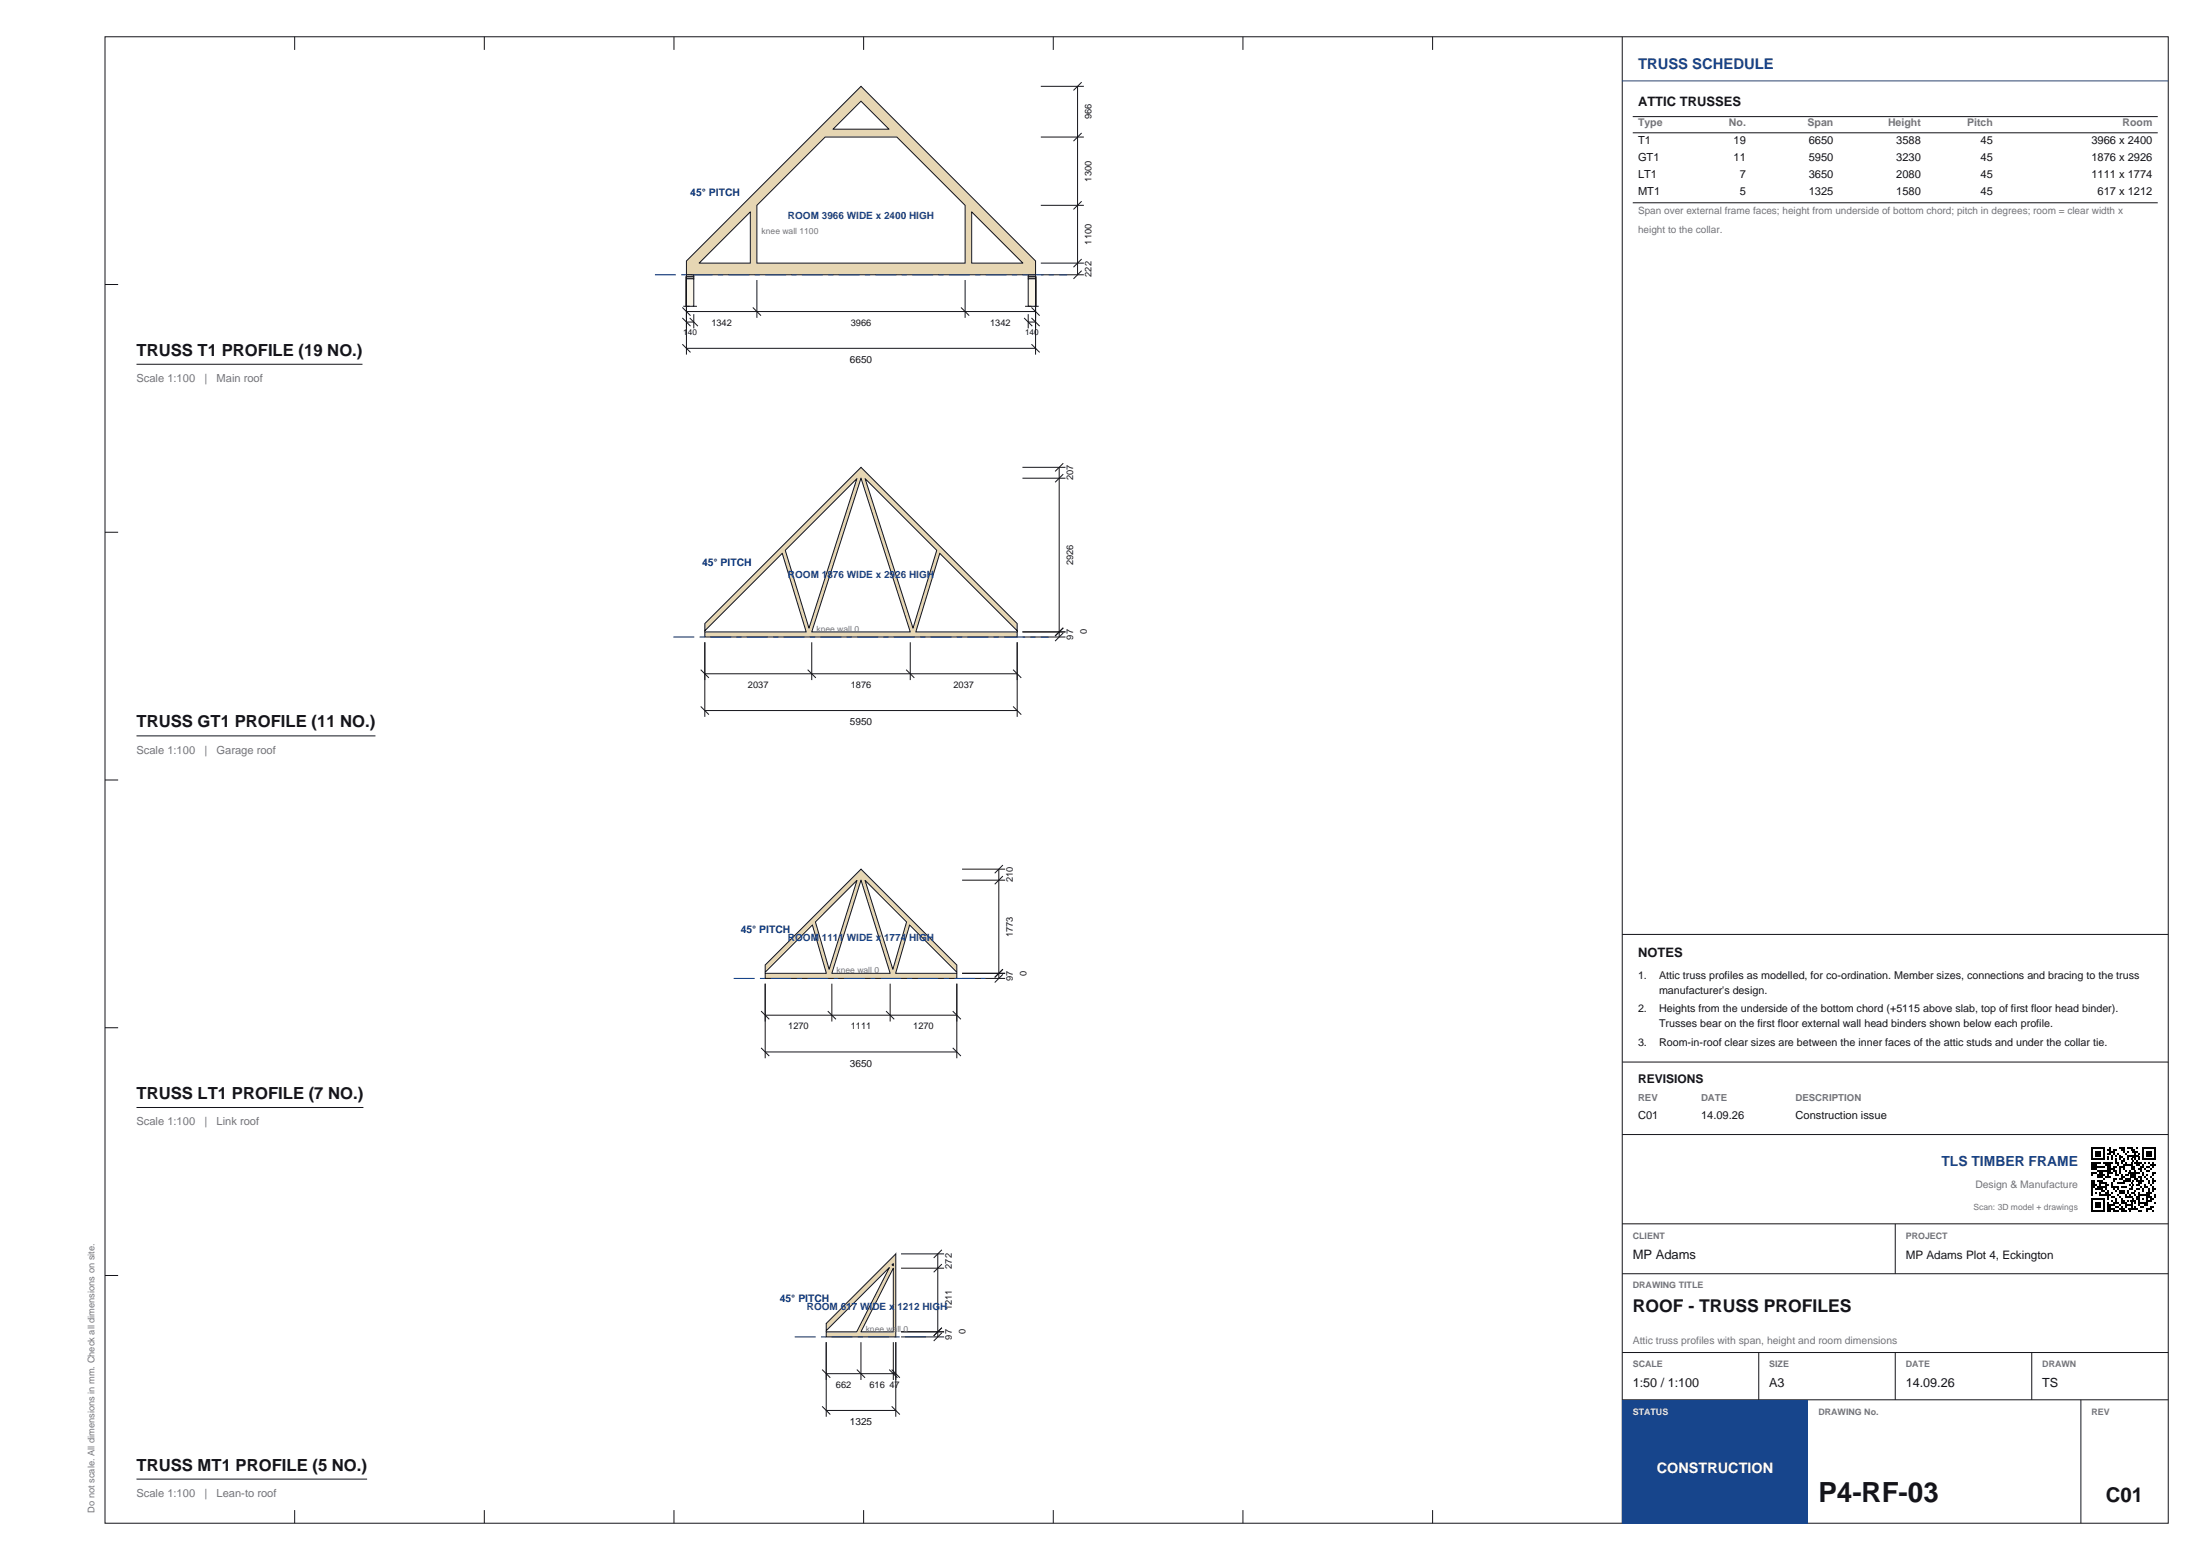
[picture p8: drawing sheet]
<svg xmlns="http://www.w3.org/2000/svg" width="420mm" height="297mm" viewBox="0 0 420 297" stroke-linecap="round" stroke-linejoin="round" font-family="sans-serif">
<defs><g id="words">
<text font-size="5.3" fill="#14141a" x="346.4" y="286">P4-RF-03</text>
<text font-size="3.9" fill="#14141a" x="401.1" y="286">C01</text>
<text font-size="3.4" fill="#14141a" x="311" y="249.7">ROOF - TRUSS PROFILES</text>
<g font-size="3.2" fill="#14141a">
<text x="26" y="67.7">TRUSS T1 PROFILE (19 NO.)</text>
<text x="26" y="138.5">TRUSS GT1 PROFILE (11 NO.)</text>
<text x="26" y="209.2">TRUSS LT1 PROFILE (7 NO.)</text>
<text x="26" y="280">TRUSS MT1 PROFILE (5 NO.)</text>
</g>
<text font-size="2.8" fill="#17458c" x="312" y="13.2">TRUSS SCHEDULE</text>
<text font-size="2.8" fill="#fff" x="315.6" y="280.5">CONSTRUCTION</text>
<text font-size="2.6" fill="#17458c" x="369.8" y="222">TLS TIMBER FRAME</text>
<g font-size="2.5" fill="#14141a">
<text x="312" y="20.2">ATTIC TRUSSES</text>
<text x="312" y="182.2">NOTES</text>
<text x="311" y="239.6">MP Adams</text>
</g>
<g font-size="2.4" fill="#14141a">
<text x="311" y="264.1">1:50 / 1:100</text>
<text x="337" y="264.1">A3</text>
<text x="363" y="264.1">14.09.26</text>
<text x="389" y="264.1">TS</text>
</g>
<text font-size="2.3" fill="#14141a" x="312" y="206.2">REVISIONS</text>
<text font-size="2.2" fill="#14141a" x="363" y="239.6">MP Adams Plot 4, Eckington</text>
<g font-size="2.1" fill="#14141a">
<text x="312" y="27.4">T1</text>
<text x="330.2" y="27.4">19</text>
<text x="344.5" y="27.4">6650</text>
<text x="361.2" y="27.4">3588</text>
<text x="377.2" y="27.4">45</text>
<text x="398.3" y="27.4">3966 x 2400</text>
<text x="312" y="30.6">GT1</text>
<text x="312" y="33.9">LT1</text>
<text x="330.2" y="30.6">11</text>
<text x="331.4" y="33.9">7</text>
<text x="344.5" y="30.6">5950</text>
<text x="344.5" y="33.9">3650</text>
<text x="361.2" y="30.6">3230</text>
<text x="361.2" y="33.9">2080</text>
<text x="377.2" y="30.6">45</text>
<text x="377.2" y="33.9">45</text>
<text x="398.3" y="30.6">1876 x 2926</text>
<text x="398.3" y="33.9">1111 x 1774</text>
<text x="312" y="37.2">MT1</text>
<text x="331.4" y="37.2">5</text>
<text x="344.5" y="37.2">1325</text>
<text x="361.2" y="37.2">1580</text>
<text x="377.2" y="37.2">45</text>
<text x="399.5" y="37.2">617 x 1212</text>
<text x="312" y="213">C01</text>
<text x="324" y="213">14.09.26</text>
<text x="342" y="213">Construction issue</text>
</g>
<g font-size="2.1" fill="#73737a">
<text x="26" y="72.7">Scale 1:100</text>
<text x="38.9" y="72.7">|</text>
<text x="41.3" y="72.7">Main roof</text>
<text x="26" y="143.5">Scale 1:100</text>
<text x="38.9" y="143.5">|</text>
<text x="41.3" y="143.5">Garage roof</text>
<text x="26" y="214.3">Scale 1:100</text>
<text x="38.9" y="214.3">|</text>
<text x="41.3" y="214.3">Link roof</text>
<text x="26" y="285">Scale 1:100</text>
<text x="38.9" y="285">|</text>
<text x="41.3" y="285">Lean-to roof</text>
</g>
<g font-size="2" fill="#73737a">
<text x="312" y="24.1">Type</text>
<text x="329.3" y="24.1">No.</text>
<text x="344.3" y="24.1">Span</text>
<text x="359.6" y="24.1">Height</text>
<text x="374.7" y="24.1">Pitch</text>
<text x="404.3" y="24.1">Room</text>
<text x="376.3" y="226.2">Design &amp; Manufacture</text>
<text x="311" y="255.9">Attic truss profiles with span, height and room dimensions</text>
</g>
<g font-size="2" fill="#0d2973">
<text x="131.5" y="37.2">45° PITCH</text>
<text x="133.7" y="107.7">45° PITCH</text>
<text x="141.1" y="177.5">45° PITCH</text>
<text x="148.5" y="247.9">45° PITCH</text>
</g>
<g font-size="2" fill="#14141a">
<text x="312" y="186.3">1.</text>
<text x="316" y="186.3">Attic truss profiles as modelled, for co-ordination. Member sizes, connections and bracing to the truss</text>
<text x="316" y="189.2">manufacturer's design.</text>
<text x="312" y="192.7">2.</text>
<text x="316" y="192.7">Heights from the underside of the bottom chord (+5115 above slab, top of first floor head binder).</text>
<text x="316" y="195.6">Trusses bear on the first floor external wall head binders shown below each profile.</text>
<text x="312" y="199.1">3.</text>
<text x="316" y="199.1">Room-in-roof clear sizes are between the inner faces of the attic studs and under the collar tie.</text>
</g>
<g font-size="1.9" fill="#17458c">
<text x="150.1" y="41.7">ROOM 3966 WIDE x 2400 HIGH</text>
<text x="150.1" y="110.1">ROOM 1876 WIDE x 2926 HIGH</text>
<text x="150.1" y="179.1">ROOM 1111 WIDE x 1774 HIGH</text>
<text x="153.7" y="249.3">ROOM 617 WIDE x 1212 HIGH</text>
</g>
<g font-size="1.9" fill="#73737a">
<text x="312" y="40.8">Span over external frame faces; height from underside of bottom chord; pitch in degrees; room = clear width x</text>
<text x="312" y="44.4">height to the collar.</text>
</g>
<g font-size="1.9" fill="#14141a">
<text x="161.9" y="69.1">6650</text>
<text x="161.9" y="138.1">5950</text>
<text x="161.9" y="203.1">3650</text>
<text x="161.9" y="271.3">1325</text>
</g>
<g font-size="1.8" fill="#14141a">
<text x="207.9" y="22.7" transform="rotate(-90 207.9 22.7)">966</text>
<text x="207.9" y="34.6" transform="rotate(-90 207.9 34.6)">1300</text>
<text x="207.9" y="46.6" transform="rotate(-90 207.9 46.6)">1100</text>
<text x="207.9" y="52.7" transform="rotate(-90 207.9 52.7)">222</text>
<text x="135.5" y="62">1342</text>
<text x="162" y="62">3966</text>
<text x="188.6" y="62">1342</text>
<text x="204.4" y="91.5" transform="rotate(-90 204.4 91.5)">207</text>
<text x="204.4" y="107.6" transform="rotate(-90 204.4 107.6)">2926</text>
<text x="204.4" y="121.8" transform="rotate(-90 204.4 121.8)">97</text>
<text x="207" y="120.8" transform="rotate(-90 207 120.8)">0</text>
<text x="142.5" y="130.9">2037</text>
<text x="162" y="130.9">1876</text>
<text x="181.6" y="130.9">2037</text>
<text x="192.9" y="168" transform="rotate(-90 192.9 168)">210</text>
<text x="192.9" y="178.4" transform="rotate(-90 192.9 178.4)">1773</text>
<text x="195.5" y="185.8" transform="rotate(-90 195.5 185.8)">0</text>
<text x="192.9" y="186.8" transform="rotate(-90 192.9 186.8)">97</text>
<text x="150.1" y="195.9">1270</text>
<text x="162" y="195.9">1111</text>
<text x="173.9" y="195.9">1270</text>
<text x="181.3" y="241.6" transform="rotate(-90 181.3 241.6)">272</text>
<text x="181.3" y="249.5" transform="rotate(-90 181.3 249.5)">1211</text>
<text x="181.3" y="255" transform="rotate(-90 181.3 255)">97</text>
<text x="183.9" y="254" transform="rotate(-90 183.9 254)">0</text>
<text x="159.2" y="264.2">662</text>
<text x="165.6" y="264.2">616</text>
<text x="169.4" y="264.2">47</text>
</g>
<g font-size="1.8" fill="#73737a">
<text x="312" y="209.6">REV</text>
<text x="324" y="209.6">DATE</text>
<text x="342" y="209.6">DESCRIPTION</text>
<text x="18" y="288" transform="rotate(-90 18 288)">Do not scale. All dimensions in mm. Check all dimensions on site.</text>
</g>
<g font-size="1.7" fill="#73737a">
<text x="311" y="235.8">CLIENT</text>
<text x="363" y="235.8">PROJECT</text>
<text x="311" y="245.3">DRAWING TITLE</text>
<text x="311" y="260.3">SCALE</text>
<text x="337" y="260.3">SIZE</text>
<text x="363" y="260.3">DATE</text>
<text x="389" y="260.3">DRAWN</text>
<text x="346.4" y="269.3">DRAWING No.</text>
<text x="398.4" y="269.3">REV</text>
</g>
<text font-size="1.7" fill="#d9e6ff" x="311" y="269.3">STATUS</text>
<g font-size="1.6" fill="#73737a">
<text x="145.1" y="44.6">knee wall 1100</text>
<text x="155.5" y="120.3">knee wall 0</text>
<text x="159.3" y="185.3">knee wall 0</text>
<text x="375.9" y="230.4">Scan: 3D model + drawings</text>
<text x="164.9" y="253.6">knee wall 0</text>
</g>
<g font-size="1.6" fill="#14141a">
<text x="130.2" y="63.8">140</text>
<text x="195.3" y="63.8">140</text>
</g>
</g></defs>
<g fill="none" stroke="#14141a" stroke-width=".19">
<path d="M20 7h393v283h-393zM56.1 7v2.5M92.3 7v2.5M128.4 7v2.5M164.5 7v2.5M200.6 7v2.5M236.8 7v2.5M272.9 7v2.5M309 7v283M20 54.2h2.5M20 101.3h2.5M20 148.5h2.5"/>
<path d="M20 195.7h2.5M20 242.8h2.5M56.1 287.5v2.5M92.3 287.5v2.5M128.4 287.5v2.5M164.5 287.5v2.5M200.6 287.5v2.5M236.8 287.5v2.5M272.9 287.5v2.5"/>
</g>
<path d="M164 16.4l33.2 33.3 .1 2.6h-66.6v-2.6zM185.1 40.3v9.8h9.7zM144.2 39.1v11h39.6v-11l-13-13h-13.6zM164 19.3l-5.3 5.3h10.6zM133.2 50.1h9.7v-9.8z" fill-rule="evenodd" fill="#e6d6b3" stroke="#14141a" stroke-width=".19"/>
<g fill="#eddbb8" stroke="#14141a" stroke-width=".19">
<path d="M195.9 52.3h1.4v.4h-1.4z" fill-rule="evenodd"/>
<path d="M195.9 52.7h1.4v.4h-1.4z" fill-rule="evenodd"/>
</g>
<path d="M195.9 53.1h1.4v5.2h-1.4z" fill-rule="evenodd" fill="#faf5e8" stroke="#14141a" stroke-width=".19"/>
<path d="M197.3 52.7v5.6z" fill-rule="evenodd" fill="#b8731f" stroke="#14141a" stroke-width=".19"/>
<path d="M195.3 58.3h2.5" fill="none" stroke="#14141a" stroke-width=".19" stroke-dasharray="1.2 .6" stroke-linecap="butt"/>
<path d="M195.9 59.8v2.7M197.3 59.8v2.7M195.1 60.5l1.5 1.6M195.9 61.3h1.4M196.5 60.5l1.5 1.6" fill="none" stroke="#14141a" stroke-width=".19"/>
<g fill="#eddbb8" stroke="#14141a" stroke-width=".19">
<path d="M130.7 52.3h1.4v.4h-1.4z" fill-rule="evenodd"/>
<path d="M130.7 52.7h1.4v.4h-1.4z" fill-rule="evenodd"/>
</g>
<path d="M130.7 53.1h1.4v5.2h-1.4z" fill-rule="evenodd" fill="#faf5e8" stroke="#14141a" stroke-width=".19"/>
<path d="M130.7 52.7v5.6z" fill-rule="evenodd" fill="#b8731f" stroke="#14141a" stroke-width=".19"/>
<path d="M130.1 58.3h2.6" fill="none" stroke="#14141a" stroke-width=".19" stroke-dasharray="1.2 .6" stroke-linecap="butt"/>
<g fill="none" stroke="#14141a" stroke-width=".19">
<path d="M198.3 16.4h8.1M205.2 16.4v35.9M206 15.7l-1.5 1.5M198.3 39.1h8.1M198.3 26.1h8.1M206 38.3l-1.5 1.6M206 25.3l-1.5 1.6M130 58.5l1.5 1.6M130.7 53.3v14.2M130.7 59.3h66.6M132.1 59.8v2.7M143.4 58.5l1.5 1.6"/>
<path d="M144.2 53.3v7.2M183.1 58.5l1.5 1.6M183.8 53.3v7.2M196.5 58.5l1.5 1.6M197.3 53.3v14.2M198.3 52.3h8.1M198.3 50.1h8.1M206 51.5l-1.5 1.6M206 49.3l-1.5 1.6M26 69.3h43M130 60.5l1.5 1.6M130 65.5l1.5 1.6"/>
<path d="M130.7 61.3h1.4M130.7 66.3h66.6M131.4 60.5l1.5 1.6M196.5 65.5l1.5 1.6"/>
</g>
<path d="M124.7 52.3h78.5" fill="none" stroke="#0d2973" stroke-width=".19" stroke-dasharray="4 1 1 1" stroke-linecap="butt"/>
<path d="M164 89l29.7 29.7v1.4l-14.7-14.7-4.6 14.9h19.3v1h-59.4v-1h19.3l-4.6-14.9-14.7 14.7v-1.4zM164.8 91.1l9.1 28.5 4.5-14.8zM164 91l-9.4 29.3h18.8zM163.2 91.1l-13.6 13.7 4.5 14.8z" fill-rule="evenodd" fill="#e6d6b3" stroke="#14141a" stroke-width=".19"/>
<g fill="none" stroke="#14141a" stroke-width=".19">
<path d="M194.7 91h8.2M194.7 89h8.2M201.8 89v32.3M202.5 90.3l-1.5 1.5M202.5 88.2l-1.5 1.6M202.5 119.5l-1.5 1.6M133.5 134.5l1.5 1.6M133.5 127.5l1.5 1.6M134.3 122.3v14.2M134.3 135.3h59.4M134.3 128.3h59.4M153.8 127.5l1.6 1.6"/>
<path d="M154.6 122.3v7.2M172.6 127.5l1.6 1.6M173.4 122.3v7.2M193 134.5l1.5 1.6M193 127.5l1.5 1.6M193.7 122.3v14.2M194.7 121.3h8.2M194.7 120.3h8.2M202.5 120.5l-1.5 1.6M26 140.1h45.5"/>
</g>
<path d="M128.2 121.3h71.6" fill="none" stroke="#0d2973" stroke-width=".19" stroke-dasharray="4 1 1 1" stroke-linecap="butt"/>
<path d="M164 165.5l18.2 18.2 .1 1.4-9-9-2.7 9.2h11.6l.1 1h-36.6v-1h11.7l-2.7-9.2-8.9 9-.1-1.4zM164.8 167.6l5.3 16.9 2.6-9zM164 167.6l-5.6 17.7h11.2zM163.2 167.6l-7.9 7.9 2.6 9z" fill-rule="evenodd" fill="#e6d6b3" stroke="#14141a" stroke-width=".19"/>
<g fill="none" stroke="#14141a" stroke-width=".19">
<path d="M183.2 167.6h8.2M183.2 165.5h8.2M190.2 165.5v20.8M191 166.8l-1.5 1.5M191 164.7l-1.5 1.6M145 199.5l1.5 1.6M145 192.5l1.5 1.6M145.7 187.3v14.2M145.7 193.3h36.6M157.7 192.5l1.5 1.6M158.4 187.3v7.2M168.8 192.5l1.5 1.6"/>
<path d="M169.6 187.3v7.2M181.5 199.5l1.5 1.6M181.5 192.5l1.5 1.6M182.3 187.3v14.2M183.2 186.3h8.2M183.2 185.3h8.2M191 185.5l-1.5 1.6M191 184.5l-1.5 1.6M26 210.9h43.2M145.7 200.3h36.6"/>
</g>
<path d="M139.7 186.3h48.5" fill="none" stroke="#0d2973" stroke-width=".19" stroke-dasharray="4 1 1 1" stroke-linecap="butt"/>
<path d="M170.6 238.7v15.8h-13.2v-.9h5.8l6.2-12.3-12 12v-1.3zM170.2 241.4l-6.2 12.2h6.2zM170.2 240.6l-.3 .2 .3 .2z" fill-rule="evenodd" fill="#e6d6b3" stroke="#14141a" stroke-width=".19"/>
<g fill="none" stroke="#14141a" stroke-width=".19">
<path d="M311 22.2h100M311 25.3h100M311 38.6h100M309 177.9h104M309 202.2h104M309 216h104M171.6 238.7h8.2M178.6 238.7v15.8M179.4 237.9l-1.6 1.6M309 233h104M361 233v9.5M157.4 255.5v14.2"/>
<path d="M164 255.5v7.2M170.2 255.5v7.2M170.6 255.5v14.2M171.6 254.5h8.2M171.6 253.6h8.2M171.6 241.4h8.2M179.4 253.7l-1.6 1.6M179.4 252.8l-1.6 1.5M179.4 240.7l-1.6 1.5M309 242.5h104M309 257.5h104M335 257.5v9"/>
<path d="M361 257.5v9M387 257.5v9M156.6 267.7l1.6 1.6M156.6 260.7l1.6 1.6M157.4 268.5h13.2M157.4 261.5h13.2M163.2 260.7l1.6 1.6M169.4 260.7l1.5 1.6M169.8 267.7l1.6 1.6M169.8 260.7l1.6 1.6M309 266.5h104M26 281.6h43.9"/>
</g>
<path d="M151.4 254.5h25.2" fill="none" stroke="#0d2973" stroke-width=".19" stroke-dasharray="4 1 1 1" stroke-linecap="butt"/>
<path d="M309 15.4h104" fill="none" stroke="#17458c" stroke-width=".19"/>
<path d="M398.3 218.5h2.6M405.1 220h2.2M408.1 218.5h2.6M398.3 220.7h2.6M398.3 222.2h2.6M398.3 228.3h2.6M398.3 230.5h2.6M399.4 223h2.7M399.8 227.5h2.3M405.4 223.4h2.3M407.3 227.5h2.3M408.1 220.7h2.6" fill="none" stroke="#000" stroke-width=".38"/>
<g fill="#000">
<path d="M398.3 218.7h.4v.4h-.4z" fill-rule="evenodd"/>
<path d="M398.3 219.1h.4v.3h-.4z" fill-rule="evenodd"/>
<path d="M398.3 219.4h.4v.4h-.4z" fill-rule="evenodd"/>
<path d="M399.1 219.1h1.1v.3h-1.1z" fill-rule="evenodd"/>
<path d="M399.1 219.4h1.1v.4h-1.1z" fill-rule="evenodd"/>
<path d="M400.6 218.7h.3v.4h-.3z" fill-rule="evenodd"/>
<path d="M400.6 219.1h.3v.3h-.3z" fill-rule="evenodd"/>
<path d="M400.6 219.4h.3v.4h-.3z" fill-rule="evenodd"/>
<path d="M401.3 218.7h.8v.4h-.8z" fill-rule="evenodd"/>
<path d="M401.3 219.4h.8v.4h-.8z" fill-rule="evenodd"/>
<path d="M401.7 218.3h.4v.4h-.4z" fill-rule="evenodd"/>
<path d="M401.7 219.1h1.1v.3h-1.1z" fill-rule="evenodd"/>
<path d="M402.4 218.7h.8v.4h-.8z" fill-rule="evenodd"/>
<path d="M402.4 219.4h.4v.4h-.4z" fill-rule="evenodd"/>
<path d="M403.2 219.4h.4v.4h-.4z" fill-rule="evenodd"/>
<path d="M403.6 218.3h1.1v.4h-1.1z" fill-rule="evenodd"/>
<path d="M403.9 218.7h.8v.4h-.8z" fill-rule="evenodd"/>
<path d="M404.3 219.1h.4v.3h-.4z" fill-rule="evenodd"/>
<path d="M404.7 219.4h.4v.4h-.4z" fill-rule="evenodd"/>
<path d="M405.1 218.3h1.1v.4h-1.1z" fill-rule="evenodd"/>
<path d="M405.1 219.1h.3v.3h-.3z" fill-rule="evenodd"/>
<path d="M405.8 218.7h.8v.4h-.8z" fill-rule="evenodd"/>
<path d="M406.2 219.1h1.1v.3h-1.1z" fill-rule="evenodd"/>
<path d="M406.6 219.4h.3v.4h-.3z" fill-rule="evenodd"/>
<path d="M406.9 218.3h.4v.4h-.4z" fill-rule="evenodd"/>
<path d="M407.3 219.4h.4v.4h-.4z" fill-rule="evenodd"/>
<path d="M408.1 218.7h.3v.4h-.3z" fill-rule="evenodd"/>
<path d="M408.1 219.1h.3v.3h-.3z" fill-rule="evenodd"/>
<path d="M408.1 219.4h.3v.4h-.3z" fill-rule="evenodd"/>
<path d="M408.8 219.1h1.1v.3h-1.1z" fill-rule="evenodd"/>
<path d="M408.8 219.4h1.1v.4h-1.1z" fill-rule="evenodd"/>
<path d="M410.3 218.7h.4v.4h-.4z" fill-rule="evenodd"/>
<path d="M410.3 219.1h.4v.3h-.4z" fill-rule="evenodd"/>
<path d="M410.3 219.4h.4v.4h-.4z" fill-rule="evenodd"/>
<path d="M398.3 219.8h.4v.4h-.4z" fill-rule="evenodd"/>
<path d="M398.3 220.2h.4v.4h-.4z" fill-rule="evenodd"/>
<path d="M398.3 221.3h1.9v.4h-1.9z" fill-rule="evenodd"/>
<path d="M398.3 221.7h1.1v.4h-1.1z" fill-rule="evenodd"/>
<path d="M398.3 222.4h1.1v.4h-1.1z" fill-rule="evenodd"/>
<path d="M398.3 223.2h1.1v.4h-1.1z" fill-rule="evenodd"/>
<path d="M398.3 223.6h.4v.3h-.4z" fill-rule="evenodd"/>
<path d="M398.3 224.7h.8v.4h-.8z" fill-rule="evenodd"/>
<path d="M398.3 225.1h.8v.3h-.8z" fill-rule="evenodd"/>
<path d="M398.3 225.4h1.1v.4h-1.1z" fill-rule="evenodd"/>
<path d="M398.3 225.8h.8v.4h-.8z" fill-rule="evenodd"/>
<path d="M398.3 226.2h.4v.4h-.4z" fill-rule="evenodd"/>
<path d="M398.3 226.6h.4v.3h-.4z" fill-rule="evenodd"/>
<path d="M398.3 226.9h.4v.4h-.4z" fill-rule="evenodd"/>
<path d="M398.3 227.3h.4v.4h-.4z" fill-rule="evenodd"/>
<path d="M398.3 228.4h.4v.4h-.4z" fill-rule="evenodd"/>
<path d="M398.3 228.8h.4v.4h-.4z" fill-rule="evenodd"/>
<path d="M398.3 229.2h.4v.4h-.4z" fill-rule="evenodd"/>
<path d="M398.3 229.6h.4v.3h-.4z" fill-rule="evenodd"/>
<path d="M398.3 229.9h.4v.4h-.4z" fill-rule="evenodd"/>
<path d="M399.1 219.8h1.1v.4h-1.1z" fill-rule="evenodd"/>
<path d="M399.1 226.2h1.5v.4h-1.5z" fill-rule="evenodd"/>
<path d="M399.1 226.9h.3v.4h-.3z" fill-rule="evenodd"/>
<path d="M399.1 228.8h1.1v.4h-1.1z" fill-rule="evenodd"/>
<path d="M399.1 229.2h1.1v.4h-1.1z" fill-rule="evenodd"/>
<path d="M399.1 229.6h1.1v.3h-1.1z" fill-rule="evenodd"/>
<path d="M399.4 223.6h1.5v.3h-1.5z" fill-rule="evenodd"/>
<path d="M399.4 223.9h1.2v.4h-1.2z" fill-rule="evenodd"/>
<path d="M399.4 224.7h1.2v.4h-1.2z" fill-rule="evenodd"/>
<path d="M399.4 225.8h1.9v.4h-1.9z" fill-rule="evenodd"/>
<path d="M399.8 223.2h.8v.4h-.8z" fill-rule="evenodd"/>
<path d="M399.8 225.1h1.5v.3h-1.5z" fill-rule="evenodd"/>
<path d="M399.8 225.4h.4v.4h-.4z" fill-rule="evenodd"/>
<path d="M399.8 226.9h.4v.4h-.4z" fill-rule="evenodd"/>
<path d="M400.2 226.6h.7v.3h-.7z" fill-rule="evenodd"/>
<path d="M400.6 219.8h.3v.4h-.3z" fill-rule="evenodd"/>
<path d="M400.6 220.2h.3v.4h-.3z" fill-rule="evenodd"/>
<path d="M400.6 221.3h1.8v.4h-1.8z" fill-rule="evenodd"/>
<path d="M400.6 224.3h.3v.4h-.3z" fill-rule="evenodd"/>
<path d="M400.6 228.4h.3v.4h-.3z" fill-rule="evenodd"/>
<path d="M400.6 228.8h.3v.4h-.3z" fill-rule="evenodd"/>
<path d="M400.6 229.2h.3v.4h-.3z" fill-rule="evenodd"/>
<path d="M400.6 229.6h.3v.3h-.3z" fill-rule="evenodd"/>
<path d="M400.6 229.9h.3v.4h-.3z" fill-rule="evenodd"/>
<path d="M400.9 221.7h1.2v.4h-1.2z" fill-rule="evenodd"/>
<path d="M400.9 223.9h1.2v.4h-1.2z" fill-rule="evenodd"/>
<path d="M400.9 225.4h.8v.4h-.8z" fill-rule="evenodd"/>
<path d="M400.9 226.2h.4v.4h-.4z" fill-rule="evenodd"/>
<path d="M400.9 226.9h.8v.4h-.8z" fill-rule="evenodd"/>
<path d="M401.3 220.2h.4v.4h-.4z" fill-rule="evenodd"/>
<path d="M401.3 220.6h.4v.3h-.4z" fill-rule="evenodd"/>
<path d="M401.3 222.1h.8v.3h-.8z" fill-rule="evenodd"/>
<path d="M401.3 222.4h1.5v.4h-1.5z" fill-rule="evenodd"/>
<path d="M401.3 223.2h1.1v.4h-1.1z" fill-rule="evenodd"/>
<path d="M401.3 223.6h.4v.3h-.4z" fill-rule="evenodd"/>
<path d="M401.3 226.6h.4v.3h-.4z" fill-rule="evenodd"/>
<path d="M401.3 227.7h.4v.4h-.4z" fill-rule="evenodd"/>
<path d="M401.3 228.1h.4v.3h-.4z" fill-rule="evenodd"/>
<path d="M401.3 228.8h.4v.4h-.4z" fill-rule="evenodd"/>
<path d="M401.3 229.2h1.5v.4h-1.5z" fill-rule="evenodd"/>
<path d="M401.3 229.6h.8v.3h-.8z" fill-rule="evenodd"/>
<path d="M401.3 229.9h1.5v.4h-1.5z" fill-rule="evenodd"/>
<path d="M401.3 230.3h.8v.4h-.8z" fill-rule="evenodd"/>
<path d="M402.1 219.8h.3v.4h-.3z" fill-rule="evenodd"/>
<path d="M402.1 220.2h.3v.4h-.3z" fill-rule="evenodd"/>
<path d="M402.1 220.6h.3v.3h-.3z" fill-rule="evenodd"/>
<path d="M402.1 225.1h.3v.3h-.3z" fill-rule="evenodd"/>
<path d="M402.1 225.4h.3v.4h-.3z" fill-rule="evenodd"/>
<path d="M402.1 225.8h1.5v.4h-1.5z" fill-rule="evenodd"/>
<path d="M402.1 226.9h.3v.4h-.3z" fill-rule="evenodd"/>
<path d="M402.1 227.7h.7v.4h-.7z" fill-rule="evenodd"/>
<path d="M402.1 228.4h.3v.4h-.3z" fill-rule="evenodd"/>
<path d="M402.4 222.1h.8v.3h-.8z" fill-rule="evenodd"/>
<path d="M402.4 222.8h.8v.4h-.8z" fill-rule="evenodd"/>
<path d="M402.4 224.3h.8v.4h-.8z" fill-rule="evenodd"/>
<path d="M402.4 224.7h.4v.4h-.4z" fill-rule="evenodd"/>
<path d="M402.4 226.2h.4v.4h-.4z" fill-rule="evenodd"/>
<path d="M402.4 228.8h1.2v.4h-1.2z" fill-rule="evenodd"/>
<path d="M402.4 230.3h1.2v.4h-1.2z" fill-rule="evenodd"/>
<path d="M402.8 219.8h.4v.4h-.4z" fill-rule="evenodd"/>
<path d="M402.8 220.6h.4v.3h-.4z" fill-rule="evenodd"/>
<path d="M402.8 220.9h.4v.4h-.4z" fill-rule="evenodd"/>
<path d="M402.8 221.3h.8v.4h-.8z" fill-rule="evenodd"/>
<path d="M402.8 223.2h.4v.4h-.4z" fill-rule="evenodd"/>
<path d="M402.8 223.6h.8v.3h-.8z" fill-rule="evenodd"/>
<path d="M402.8 226.6h.4v.3h-.4z" fill-rule="evenodd"/>
<path d="M402.8 228.1h.4v.3h-.4z" fill-rule="evenodd"/>
<path d="M402.8 228.4h.4v.4h-.4z" fill-rule="evenodd"/>
<path d="M402.8 229.6h.8v.3h-.8z" fill-rule="evenodd"/>
<path d="M403.2 221.7h.4v.4h-.4z" fill-rule="evenodd"/>
<path d="M403.2 225.1h1.5v.3h-1.5z" fill-rule="evenodd"/>
<path d="M403.2 226.2h.4v.4h-.4z" fill-rule="evenodd"/>
<path d="M403.2 227.3h.4v.4h-.4z" fill-rule="evenodd"/>
<path d="M403.6 219.8h.3v.4h-.3z" fill-rule="evenodd"/>
<path d="M403.6 220.2h.7v.4h-.7z" fill-rule="evenodd"/>
<path d="M403.6 220.6h.3v.3h-.3z" fill-rule="evenodd"/>
<path d="M403.6 222.1h1.1v.3h-1.1z" fill-rule="evenodd"/>
<path d="M403.6 222.4h.3v.4h-.3z" fill-rule="evenodd"/>
<path d="M403.6 222.8h.3v.4h-.3z" fill-rule="evenodd"/>
<path d="M403.6 223.2h.3v.4h-.3z" fill-rule="evenodd"/>
<path d="M403.6 224.3h.7v.4h-.7z" fill-rule="evenodd"/>
<path d="M403.6 226.6h1.1v.3h-1.1z" fill-rule="evenodd"/>
<path d="M403.6 226.9h1.1v.4h-1.1z" fill-rule="evenodd"/>
<path d="M403.6 227.7h.3v.4h-.3z" fill-rule="evenodd"/>
<path d="M403.6 229.2h.3v.4h-.3z" fill-rule="evenodd"/>
<path d="M403.6 229.9h1.1v.4h-1.1z" fill-rule="evenodd"/>
<path d="M403.9 220.9h.8v.4h-.8z" fill-rule="evenodd"/>
<path d="M403.9 221.3h.4v.4h-.4z" fill-rule="evenodd"/>
<path d="M403.9 223.6h.4v.3h-.4z" fill-rule="evenodd"/>
<path d="M403.9 223.9h.8v.4h-.8z" fill-rule="evenodd"/>
<path d="M403.9 225.8h1.2v.4h-1.2z" fill-rule="evenodd"/>
<path d="M403.9 228.1h.4v.3h-.4z" fill-rule="evenodd"/>
<path d="M403.9 228.4h.8v.4h-.8z" fill-rule="evenodd"/>
<path d="M403.9 228.8h1.2v.4h-1.2z" fill-rule="evenodd"/>
<path d="M403.9 229.6h.4v.3h-.4z" fill-rule="evenodd"/>
<path d="M403.9 230.3h1.2v.4h-1.2z" fill-rule="evenodd"/>
<path d="M404.3 220.6h.4v.3h-.4z" fill-rule="evenodd"/>
<path d="M404.3 221.7h1.9v.4h-1.9z" fill-rule="evenodd"/>
<path d="M404.3 222.4h.4v.4h-.4z" fill-rule="evenodd"/>
<path d="M404.3 224.7h1.5v.4h-1.5z" fill-rule="evenodd"/>
<path d="M404.7 221.3h.4v.4h-.4z" fill-rule="evenodd"/>
<path d="M404.7 222.8h.4v.4h-.4z" fill-rule="evenodd"/>
<path d="M404.7 223.6h.7v.3h-.7z" fill-rule="evenodd"/>
<path d="M404.7 224.3h1.1v.4h-1.1z" fill-rule="evenodd"/>
<path d="M404.7 227.3h.4v.4h-.4z" fill-rule="evenodd"/>
<path d="M404.7 227.7h1.5v.4h-1.5z" fill-rule="evenodd"/>
<path d="M404.7 229.2h1.5v.4h-1.5z" fill-rule="evenodd"/>
<path d="M404.7 229.6h.4v.3h-.4z" fill-rule="evenodd"/>
<path d="M405.1 220.2h.3v.4h-.3z" fill-rule="evenodd"/>
<path d="M405.1 220.6h.3v.3h-.3z" fill-rule="evenodd"/>
<path d="M405.1 226.6h.3v.3h-.3z" fill-rule="evenodd"/>
<path d="M405.1 226.9h.3v.4h-.3z" fill-rule="evenodd"/>
<path d="M405.1 228.4h.3v.4h-.3z" fill-rule="evenodd"/>
<path d="M405.4 222.8h.4v.4h-.4z" fill-rule="evenodd"/>
<path d="M405.4 225.4h.4v.4h-.4z" fill-rule="evenodd"/>
<path d="M405.4 226.2h.8v.4h-.8z" fill-rule="evenodd"/>
<path d="M405.4 227.3h.4v.4h-.4z" fill-rule="evenodd"/>
<path d="M405.4 229.9h1.9v.4h-1.9z" fill-rule="evenodd"/>
<path d="M405.4 230.3h.4v.4h-.4z" fill-rule="evenodd"/>
<path d="M405.8 220.6h.4v.3h-.4z" fill-rule="evenodd"/>
<path d="M405.8 221.3h.4v.4h-.4z" fill-rule="evenodd"/>
<path d="M405.8 222.1h.8v.3h-.8z" fill-rule="evenodd"/>
<path d="M405.8 222.4h.8v.4h-.8z" fill-rule="evenodd"/>
<path d="M405.8 223.6h1.1v.3h-1.1z" fill-rule="evenodd"/>
<path d="M405.8 223.9h1.1v.4h-1.1z" fill-rule="evenodd"/>
<path d="M405.8 225.1h.4v.3h-.4z" fill-rule="evenodd"/>
<path d="M405.8 225.8h.4v.4h-.4z" fill-rule="evenodd"/>
<path d="M405.8 226.9h.8v.4h-.8z" fill-rule="evenodd"/>
<path d="M405.8 228.4h1.1v.4h-1.1z" fill-rule="evenodd"/>
<path d="M405.8 228.8h.4v.4h-.4z" fill-rule="evenodd"/>
<path d="M405.8 229.6h.4v.3h-.4z" fill-rule="evenodd"/>
<path d="M406.2 220.2h.7v.4h-.7z" fill-rule="evenodd"/>
<path d="M406.2 220.9h.4v.4h-.4z" fill-rule="evenodd"/>
<path d="M406.2 224.7h.4v.4h-.4z" fill-rule="evenodd"/>
<path d="M406.2 225.4h.4v.4h-.4z" fill-rule="evenodd"/>
<path d="M406.2 228.1h.4v.3h-.4z" fill-rule="evenodd"/>
<path d="M406.6 220.6h.3v.3h-.3z" fill-rule="evenodd"/>
<path d="M406.6 221.3h1.5v.4h-1.5z" fill-rule="evenodd"/>
<path d="M406.6 222.8h.3v.4h-.3z" fill-rule="evenodd"/>
<path d="M406.6 224.3h.7v.4h-.7z" fill-rule="evenodd"/>
<path d="M406.6 226.6h.3v.3h-.3z" fill-rule="evenodd"/>
<path d="M406.6 227.3h.3v.4h-.3z" fill-rule="evenodd"/>
<path d="M406.6 228.8h.3v.4h-.3z" fill-rule="evenodd"/>
<path d="M406.6 229.6h.3v.3h-.3z" fill-rule="evenodd"/>
<path d="M406.9 220.9h.4v.4h-.4z" fill-rule="evenodd"/>
<path d="M406.9 221.7h.8v.4h-.8z" fill-rule="evenodd"/>
<path d="M406.9 224.7h1.5v.4h-1.5z" fill-rule="evenodd"/>
<path d="M406.9 225.4h.8v.4h-.8z" fill-rule="evenodd"/>
<path d="M406.9 226.2h.8v.4h-.8z" fill-rule="evenodd"/>
<path d="M406.9 227.7h.8v.4h-.8z" fill-rule="evenodd"/>
<path d="M406.9 228.1h.8v.3h-.8z" fill-rule="evenodd"/>
<path d="M407.3 220.2h.4v.4h-.4z" fill-rule="evenodd"/>
<path d="M407.3 220.6h.4v.3h-.4z" fill-rule="evenodd"/>
<path d="M407.3 222.4h.8v.4h-.8z" fill-rule="evenodd"/>
<path d="M407.3 223.9h.8v.4h-.8z" fill-rule="evenodd"/>
<path d="M407.3 225.1h.8v.3h-.8z" fill-rule="evenodd"/>
<path d="M407.3 226.9h.4v.4h-.4z" fill-rule="evenodd"/>
<path d="M407.3 228.4h.4v.4h-.4z" fill-rule="evenodd"/>
<path d="M407.3 228.8h1.9v.4h-1.9z" fill-rule="evenodd"/>
<path d="M407.3 229.2h.4v.4h-.4z" fill-rule="evenodd"/>
<path d="M407.3 230.3h.8v.4h-.8z" fill-rule="evenodd"/>
<path d="M407.7 222.1h.7v.3h-.7z" fill-rule="evenodd"/>
<path d="M407.7 222.8h.4v.4h-.4z" fill-rule="evenodd"/>
<path d="M407.7 224.3h.4v.4h-.4z" fill-rule="evenodd"/>
<path d="M407.7 225.8h.4v.4h-.4z" fill-rule="evenodd"/>
<path d="M407.7 229.6h.7v.3h-.7z" fill-rule="evenodd"/>
<path d="M408.1 219.8h.3v.4h-.3z" fill-rule="evenodd"/>
<path d="M408.1 220.2h.3v.4h-.3z" fill-rule="evenodd"/>
<path d="M408.1 221.7h.3v.4h-.3z" fill-rule="evenodd"/>
<path d="M408.1 223.2h.3v.4h-.3z" fill-rule="evenodd"/>
<path d="M408.1 223.6h.3v.3h-.3z" fill-rule="evenodd"/>
<path d="M408.1 226.2h.3v.4h-.3z" fill-rule="evenodd"/>
<path d="M408.1 226.6h.3v.3h-.3z" fill-rule="evenodd"/>
<path d="M408.1 228.1h.3v.3h-.3z" fill-rule="evenodd"/>
<path d="M408.4 221.3h.4v.4h-.4z" fill-rule="evenodd"/>
<path d="M408.4 222.4h.4v.4h-.4z" fill-rule="evenodd"/>
<path d="M408.4 223.9h.4v.4h-.4z" fill-rule="evenodd"/>
<path d="M408.4 225.4h.4v.4h-.4z" fill-rule="evenodd"/>
<path d="M408.4 225.8h.8v.4h-.8z" fill-rule="evenodd"/>
<path d="M408.4 229.2h.8v.4h-.8z" fill-rule="evenodd"/>
<path d="M408.8 219.8h1.1v.4h-1.1z" fill-rule="evenodd"/>
<path d="M408.8 222.1h.8v.3h-.8z" fill-rule="evenodd"/>
<path d="M408.8 222.8h.8v.4h-.8z" fill-rule="evenodd"/>
<path d="M408.8 223.6h.4v.3h-.4z" fill-rule="evenodd"/>
<path d="M408.8 224.3h.4v.4h-.4z" fill-rule="evenodd"/>
<path d="M408.8 226.9h1.1v.4h-1.1z" fill-rule="evenodd"/>
<path d="M408.8 227.7h1.1v.4h-1.1z" fill-rule="evenodd"/>
<path d="M408.8 228.1h.4v.3h-.4z" fill-rule="evenodd"/>
<path d="M408.8 228.4h1.1v.4h-1.1z" fill-rule="evenodd"/>
<path d="M408.8 229.9h1.1v.4h-1.1z" fill-rule="evenodd"/>
<path d="M408.8 230.3h.4v.4h-.4z" fill-rule="evenodd"/>
<path d="M409.2 221.3h.4v.4h-.4z" fill-rule="evenodd"/>
<path d="M409.2 224.7h.4v.4h-.4z" fill-rule="evenodd"/>
<path d="M409.2 225.1h.4v.3h-.4z" fill-rule="evenodd"/>
<path d="M409.2 226.2h.4v.4h-.4z" fill-rule="evenodd"/>
<path d="M409.2 226.6h.4v.3h-.4z" fill-rule="evenodd"/>
<path d="M409.6 221.7h1.1v.4h-1.1z" fill-rule="evenodd"/>
<path d="M409.6 222.4h.3v.4h-.3z" fill-rule="evenodd"/>
<path d="M409.6 223.9h.3v.4h-.3z" fill-rule="evenodd"/>
<path d="M409.6 225.4h.3v.4h-.3z" fill-rule="evenodd"/>
<path d="M409.6 228.1h.7v.3h-.7z" fill-rule="evenodd"/>
<path d="M409.6 229.6h.7v.3h-.7z" fill-rule="evenodd"/>
<path d="M409.9 221.3h.4v.4h-.4z" fill-rule="evenodd"/>
<path d="M409.9 222.1h.4v.3h-.4z" fill-rule="evenodd"/>
<path d="M409.9 223.2h.8v.4h-.8z" fill-rule="evenodd"/>
<path d="M409.9 223.6h.4v.3h-.4z" fill-rule="evenodd"/>
<path d="M409.9 224.3h.4v.4h-.4z" fill-rule="evenodd"/>
<path d="M409.9 224.7h.8v.4h-.8z" fill-rule="evenodd"/>
<path d="M409.9 225.1h.4v.3h-.4z" fill-rule="evenodd"/>
<path d="M409.9 225.8h.4v.4h-.4z" fill-rule="evenodd"/>
<path d="M409.9 226.2h.8v.4h-.8z" fill-rule="evenodd"/>
<path d="M409.9 226.6h.4v.3h-.4z" fill-rule="evenodd"/>
<path d="M409.9 230.3h.4v.4h-.4z" fill-rule="evenodd"/>
<path d="M410.3 219.8h.4v.4h-.4z" fill-rule="evenodd"/>
<path d="M410.3 220.2h.4v.4h-.4z" fill-rule="evenodd"/>
<path d="M410.3 227.3h.4v.4h-.4z" fill-rule="evenodd"/>
<path d="M410.3 227.7h.4v.4h-.4z" fill-rule="evenodd"/>
<path d="M410.3 228.8h.4v.4h-.4z" fill-rule="evenodd"/>
</g>
<path d="M309 266.5h35.4v23.5h-35.4z" fill-rule="evenodd" fill="#17458c"/>
<path d="M396.4 266.5v23.5" fill="none" stroke="#14141a" stroke-width=".19"/>
<use href="#words"/>
</svg>
